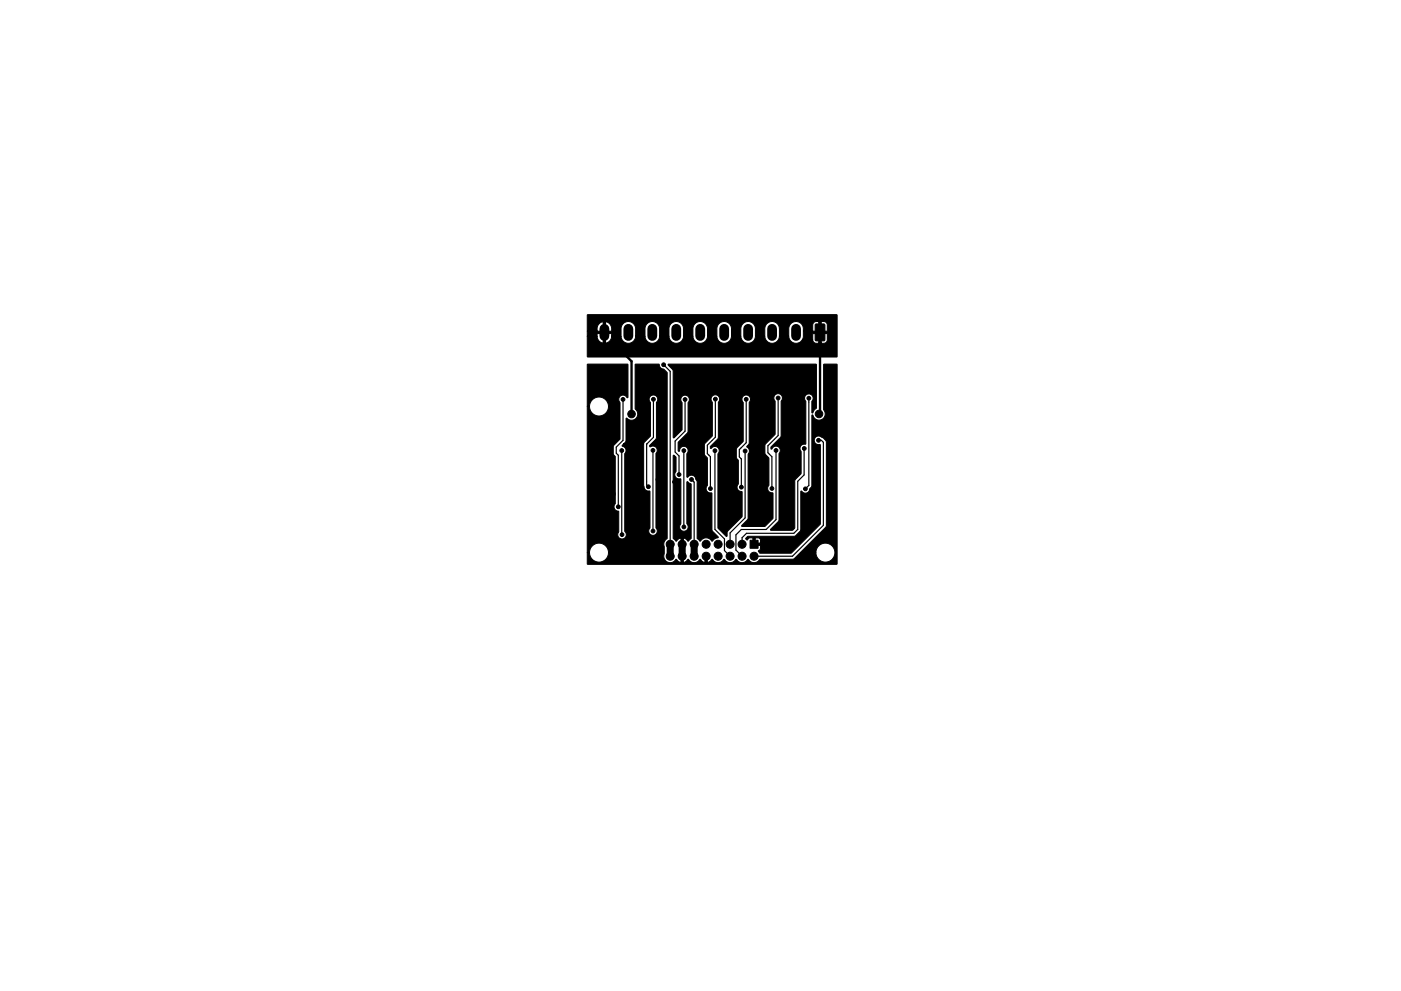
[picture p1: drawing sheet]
<svg xmlns="http://www.w3.org/2000/svg" width="297mm" height="210mm" viewBox="0 0 297 210" stroke-linecap="round" stroke-linejoin="round" font-family="sans-serif">
<g fill="#000" stroke="#000" stroke-width=".21">
<path d="M124.5 77.3h8.6v7h-.2a.93 .93 0 0 0-1.4-.3 .93 .93 0 0 0 0 1.4v7.7l-1.4 1.4-.1 .3v1.5l.5 .6-.1 10a1.07 1.07 0 0 0 .8 1.7v4.3a.91 .91 0 0 0 .1 1.2 .91 .91 0 0 0 1.3-.1 .91 .91 0 0 0-.1-1.2v-16.5a1.02 1.02 0 0 0-.6-1.7l.3-.4h4.3v9a.98 .98 0 0 0 1.2 1l.1 7.8a.93 .93 0 0 0-.1 1.1 .93 .93 0 0 0 1 .4 .95 .95 0 0 0 .4-1.5v-15.8a.91 .91 0 0 0 .1-1.2 .91 .91 0 0 0-1.2-.2h-.3l.1-.3 1.3-1.3 .1-.3v-7.5a.93 .93 0 0 0 0-1.3 .93 .93 0 0 0-1.3 0 .93 .93 0 0 0 0 1.3v7.1l-1.3 1.4-.1 .3h-4.3l.5-.7v-4.7l.2-.1a1.35 1.35 0 0 0 2 0 1.35 1.35 0 0 0-.2-2v-9.4h5a1.07 1.07 0 0 0 1 1l.8 .8v35.1a1.48 1.48 0 0 0-.7 1.8v1.5a1.41 1.41 0 0 0 .8 1.8 1.41 1.41 0 0 0 1.8-.6l.5 .4 .5 .2v-5.2l-.5 .2-.6 .5-.6-.6v-17.5l.2-.1 .4 .4v3.1a.97 .97 0 0 0-.1 1.1 .97 .97 0 0 0 1.1 .4v9.6a.92 .92 0 0 0 .1 1.3 .92 .92 0 0 0 1.3-.1 .92 .92 0 0 0-.1-1.3v-8.8l.2-.1 .7 .5v11.5l-.6 .6-.5-.5-.5-.2v5.2l.4-.1 .6-.5a1.49 1.49 0 0 0 2.6 0l.4 .4 .6 .2v-1.4l.1-.1h.4v1.5l.4-.1 .6-.5a1.41 1.41 0 0 0 2.4 0h.1a1.52 1.52 0 0 0 2.3 .2l.2-.2a1.52 1.52 0 0 0 2.4 .2l.2-.2a1.54 1.54 0 0 0 2.6-.1h6.9l1.6-1.4h3.3a2.01 2.01 0 0 0 2.9 1.8 2.01 2.01 0 0 0 .3-3.4 2.01 2.01 0 0 0-3.2 1.4v.2h-3.3l5.3-5.2 .2-.5v-17.8l-.7-.8-1.1-.4a.92 .92 0 0 0-.7 1.1 .92 .92 0 0 0 1.2 .7v16.9l-6.2 6.2h-6.6l-.3-.4 .4-.6v-.7h-1.5l-.1-.5h1.6v-.8l-.4-.3h-.7v1.1h-.5v-1.1h-.7l-.5 .5-.3-.4 .4-.4h9.9l1.3-1.1 .1-.4v-8h.2a.94 .94 0 0 0 1.1 .3 .94 .94 0 0 0 .6-.9l.4-.7v-14.9h.3a1.32 1.32 0 0 0 1.9 .9 1.32 1.32 0 0 0 .3-2.1v-9.5l.1-.2h2.7l.1 .2-.1 42.3h-52.8l-.1-.1v-2.4h.5a2.01 2.01 0 0 0 2.9 1.8 2.01 2.01 0 0 0 .3-3.4 2.01 2.01 0 0 0-3.2 1.4v.2h-.5v-31h.5a2.01 2.01 0 0 0 2.9 1.8 2.01 2.01 0 0 0 .3-3.4 2.01 2.01 0 0 0-3.2 1.4v.2h-.5zM141.7 77.3l31.3-.1 .1 .2v9.2l-.8 1-.2-.1v-2.4a.92 .92 0 0 0 0-1.3 .92 .92 0 0 0-1.3 .1 .92 .92 0 0 0 .1 1.3v8.9l-.2 .2a.91 .91 0 0 0-1.1 .8l.3 .7v4.6l-1.4 1.6v10l-.5 .5-4.7-.1 1.9-2.1v-14a.93 .93 0 0 0 .1-1.2 .93 .93 0 0 0-1.1-.4l-.6 .6-.1-.1v-.4l2-2 .1-.3v-7.4a.92 .92 0 0 0 0-1.3 .92 .92 0 0 0-1.3 0 .92 .92 0 0 0 0 1.3v7l-2 2.1-.1 .4v1.6l.8 1v5.8a.98 .98 0 0 0-.1 1.1 .98 .98 0 0 0 1 .5v5.4l-1.7 1.7h-4.9v-.2l1.2-1.2 .1-.3v-13.7a.93 .93 0 0 0-.3-1.5l.5-.9v-8.5a.93 .93 0 0 0 .1-1.3 .93 .93 0 0 0-1.4 0 .93 .93 0 0 0 .1 1.3v8.2l-1.4 1.4-.1 .4v1.6l.4 .7v5a1 1 0 0 0-.1 1.1 1 1 0 0 0 .9 .5v5.3l-3 3.1-.1 1-.2 .1-1.8-1.8v-15.7a.96 .96 0 0 0-.1-1.4 .96 .96 0 0 0-1.4 .3l-.1-.5 1.6-1.6 .1-.3v-7.5a.92 .92 0 0 0 0-1.3 .92 .92 0 0 0-1.3 .1 .92 .92 0 0 0 0 1.3v7l-1.5 1.7-.2 .3 .1 2 .6 .8v5.8a.97 .97 0 0 0-.1 1.2 .97 .97 0 0 0 1 .4v7.8l1.4 1.6-.8 .3-.5 .5-.4-.3a1.46 1.46 0 0 0-2.2 .3l-.6-.6v-11.8l-.2-.6a1.02 1.02 0 0 0-.7-.9 1.02 1.02 0 0 0-1.2 .4l-.1-.2v-4.8a.95 .95 0 0 0-.3-1.6 .95 .95 0 0 0-1.3 1.1l-.2-.2v-1.8l1.9-1.9 .2-.4v-6a.93 .93 0 0 0 .1-1.2 .93 .93 0 0 0-1-.4l-.2 .1a.95 .95 0 0 0-.2 1.5v5.7l-1.8 1.7-.1-14.2-1-1.2zM172.9 68.8l1.7-.1 .3 .2v3.2l-.2 .2h-1.6l-.3-.1zM124.5 66.8h52.9l.1 .1v8.7l-.1 .1h-52.8l-.1-4.4h2.1a1.5 1.5 0 0 0 1.3 1.5h.5a1.49 1.49 0 0 0 1.3-1.4h2a1.55 1.55 0 0 0 1.5 1.4 1.55 1.55 0 0 0 1.6-1.5l2 .1a1.55 1.55 0 0 0 1.5 1.4 1.55 1.55 0 0 0 1.5-1.5l2 .1a1.55 1.55 0 0 0 1.6 1.4 1.55 1.55 0 0 0 1.5-1.5l2 .1a1.55 1.55 0 0 0 1.6 1.4 1.55 1.55 0 0 0 1.5-1.5l2 .1a1.55 1.55 0 0 0 1.5 1.4 1.55 1.55 0 0 0 1.6-1.5l2 .1a1.55 1.55 0 0 0 1.5 1.4 1.55 1.55 0 0 0 1.6-1.5l2 .1a1.55 1.55 0 0 0 1.5 1.4 1.55 1.55 0 0 0 1.5-1.5l2 .1a1.55 1.55 0 0 0 1.2 1.4 1.55 1.55 0 0 0 1.7-.7h2.2l.2 .5 .5 .2h1.8l.4-.2 .2-.5v-1.3h-1.3v2h-.5v-2h-1.3v1.3h-2.2l.2-.7v-1.1h5.1v-1.5l-.4-.5-.9-.1v2.1h-.5v-2.1h-.7l-.4 .3-.2 .4v1.4h-2v-.6a1.55 1.55 0 0 0-1.5-1.5 1.55 1.55 0 0 0-1.6 1.5v1.6h-2v-1.6a1.55 1.55 0 0 0-1.5-1.5 1.55 1.55 0 0 0-1.5 1.5v1.6h-2v-1.6a1.55 1.55 0 0 0-1.6-1.5 1.55 1.55 0 0 0-1.5 1.5v1.6h-2v-1.6a1.55 1.55 0 0 0-1.5-1.5 1.55 1.55 0 0 0-1.6 1.5v1.6h-2v-1.6a1.55 1.55 0 0 0-1.5-1.5 1.55 1.55 0 0 0-1.6 1.5v1.6h-2v-1.6a1.55 1.55 0 0 0-1.5-1.5 1.55 1.55 0 0 0-1.6 1.5v1.6h-2v-1.6a1.55 1.55 0 0 0-1.5-1.5 1.55 1.55 0 0 0-1.5 1.5v1.6h-2v-1.6a1.55 1.55 0 0 0-1.6-1.5 1.55 1.55 0 0 0-1.5 1.5v1.6h-2v-.5h-1.3v2h-.5v-2h-1.3v.5h-2.1v-1h5.2v-.6a1.5 1.5 0 0 0-1.3-1.4v2h-.5v-2.1a1.54 1.54 0 0 0-1.3 1.5v.6h-2.1zM159 114.6h1.7v1.7h-1.7z"/>
<circle cx="140.7" cy="77.4" r=".4"/>
<circle cx="131.8" cy="95.6" r=".4"/>
<circle cx="132.1" cy="84.7" r=".4"/>
<circle cx="133.9" cy="87.8" r=".8"/>
<circle cx="138.4" cy="95.5" r=".4"/>
<circle cx="138.5" cy="84.7" r=".4"/>
<circle cx="145" cy="95.6" r=".4"/>
<circle cx="145.2" cy="84.8" r=".4"/>
<circle cx="150" cy="88.7" r=".4"/>
<circle cx="151.6" cy="95.6" r=".4"/>
<circle cx="151.7" cy="84.7" r=".4"/>
<circle cx="158" cy="95.7" r=".4"/>
<circle cx="158.2" cy="84.7" r=".4"/>
<circle cx="164.5" cy="95.6" r=".4"/>
<circle cx="165" cy="84.4" r=".4"/>
<circle cx="170.5" cy="95.1" r=".4"/>
<circle cx="171.5" cy="84.5" r=".4"/>
<circle cx="173.5" cy="93.4" r=".4"/>
<circle cx="173.6" cy="87.8" r=".8"/>
<circle cx="130" cy="104.8" r=".4"/>
<circle cx="131.1" cy="107.5" r=".4"/>
<circle cx="131.9" cy="113.4" r=".4"/>
<circle cx="137.5" cy="103.3" r=".4"/>
<circle cx="138.4" cy="112.7" r=".4"/>
<circle cx="139.5" cy="101.7" r=".4"/>
<circle cx="142.1" cy="115.5" r=".85"/>
<circle cx="142.1" cy="118" r=".85"/>
<circle cx="143" cy="102.2" r=".4"/>
<circle cx="143.4" cy="110.8" r=".4"/>
<circle cx="144" cy="100.7" r=".4"/>
<circle cx="144.6" cy="115.5" r=".85"/>
<circle cx="144.6" cy="118" r=".85"/>
<circle cx="145" cy="111.8" r=".4"/>
<circle cx="146.6" cy="101.7" r=".4"/>
<circle cx="147.2" cy="115.5" r=".85"/>
<circle cx="147.2" cy="118" r=".85"/>
<circle cx="149.5" cy="102.2" r=".4"/>
<circle cx="149.5" cy="109.2" r=".4"/>
<circle cx="149.7" cy="115.5" r=".85"/>
<circle cx="149.7" cy="118" r=".85"/>
<circle cx="150.6" cy="103.7" r=".4"/>
<circle cx="152.3" cy="115.5" r=".85"/>
<circle cx="152.3" cy="118" r=".85"/>
<circle cx="154.8" cy="115.5" r=".85"/>
<circle cx="154.8" cy="118" r=".85"/>
<circle cx="156" cy="102.2" r=".4"/>
<circle cx="157.2" cy="103.4" r=".4"/>
<circle cx="157.3" cy="118" r=".85"/>
<circle cx="157.3" cy="115.5" r=".85"/>
<circle cx="159.9" cy="118" r=".85"/>
<circle cx="162.5" cy="102.2" r=".4"/>
<circle cx="163.7" cy="103.6" r=".4"/>
<circle cx="170.8" cy="103.7" r=".4"/>
</g>
<path d="M128.1 69.8v1.5M133.2 69.8v1.5M138.3 69.8v1.5M143.4 69.8v1.5M148.5 69.8v1.5M153.5 69.8v1.5M158.6 69.8v1.5M163.7 69.8v1.5M168.8 69.8v1.5" fill="none" stroke="#000" stroke-width="2.1"/>
<g fill="none" stroke="#000" stroke-width=".25">
<path d="M140.7 77.4l1.4 1.4v36.7M131.8 95.6l.1 17.8M132.1 84.7v8.7l-1.4 1.5v1.3l.4 .4v10.9M137.1 94.2v8.7l.4 .4M137.1 94.2h.1M138.4 95.5l.1 17.2M138.5 84.7v8.1l-1.4 1.4M145 95.6v16.2M145.2 84.8v6.7l-2.1 2.1v2.3l.9 .8v4M151.6 95.6v16.7l2 2v2.5l1.2 1.2M151.7 84.7v8.1l-1.7 1.7v1.7l.6 .7v6.8M158 95.7v14.2l-3.2 3.2v2.4"/>
<path d="M158.2 84.7v9.2l-1.4 1.5v1.5l.4 .5v6M164.5 95.6v14.6l-2.1 2.1h-5.2l-1.2 1.2v3.2l1.3 1.3M165 84.4v8l-2.2 2.2v1.4l.9 .9v6.7M170.5 95.1v5.7l-1.4 1.3v10.2l-.8 .8h-10l-1 1v1.4M171.5 84.5v18.5l-.7 .7M173.5 93.4h.7l.4 .4v17.7l-6.6 6.5h-8.1M146.6 101.7l.6 .6v13.2"/>
</g>
<path d="M142.1 115.5v2.5M144.6 115.5v2.5M147.2 115.5v2.5" fill="none" stroke="#000" stroke-width="1.5"/>
<path d="M173.6 87.8l.3-.2v-19.2l-.9-.8h-44l-.9 .8v4.8l1 .9h2.3l2.5 2.5v11.2" fill="none" stroke="#000" stroke-width=".5"/>
</svg>
